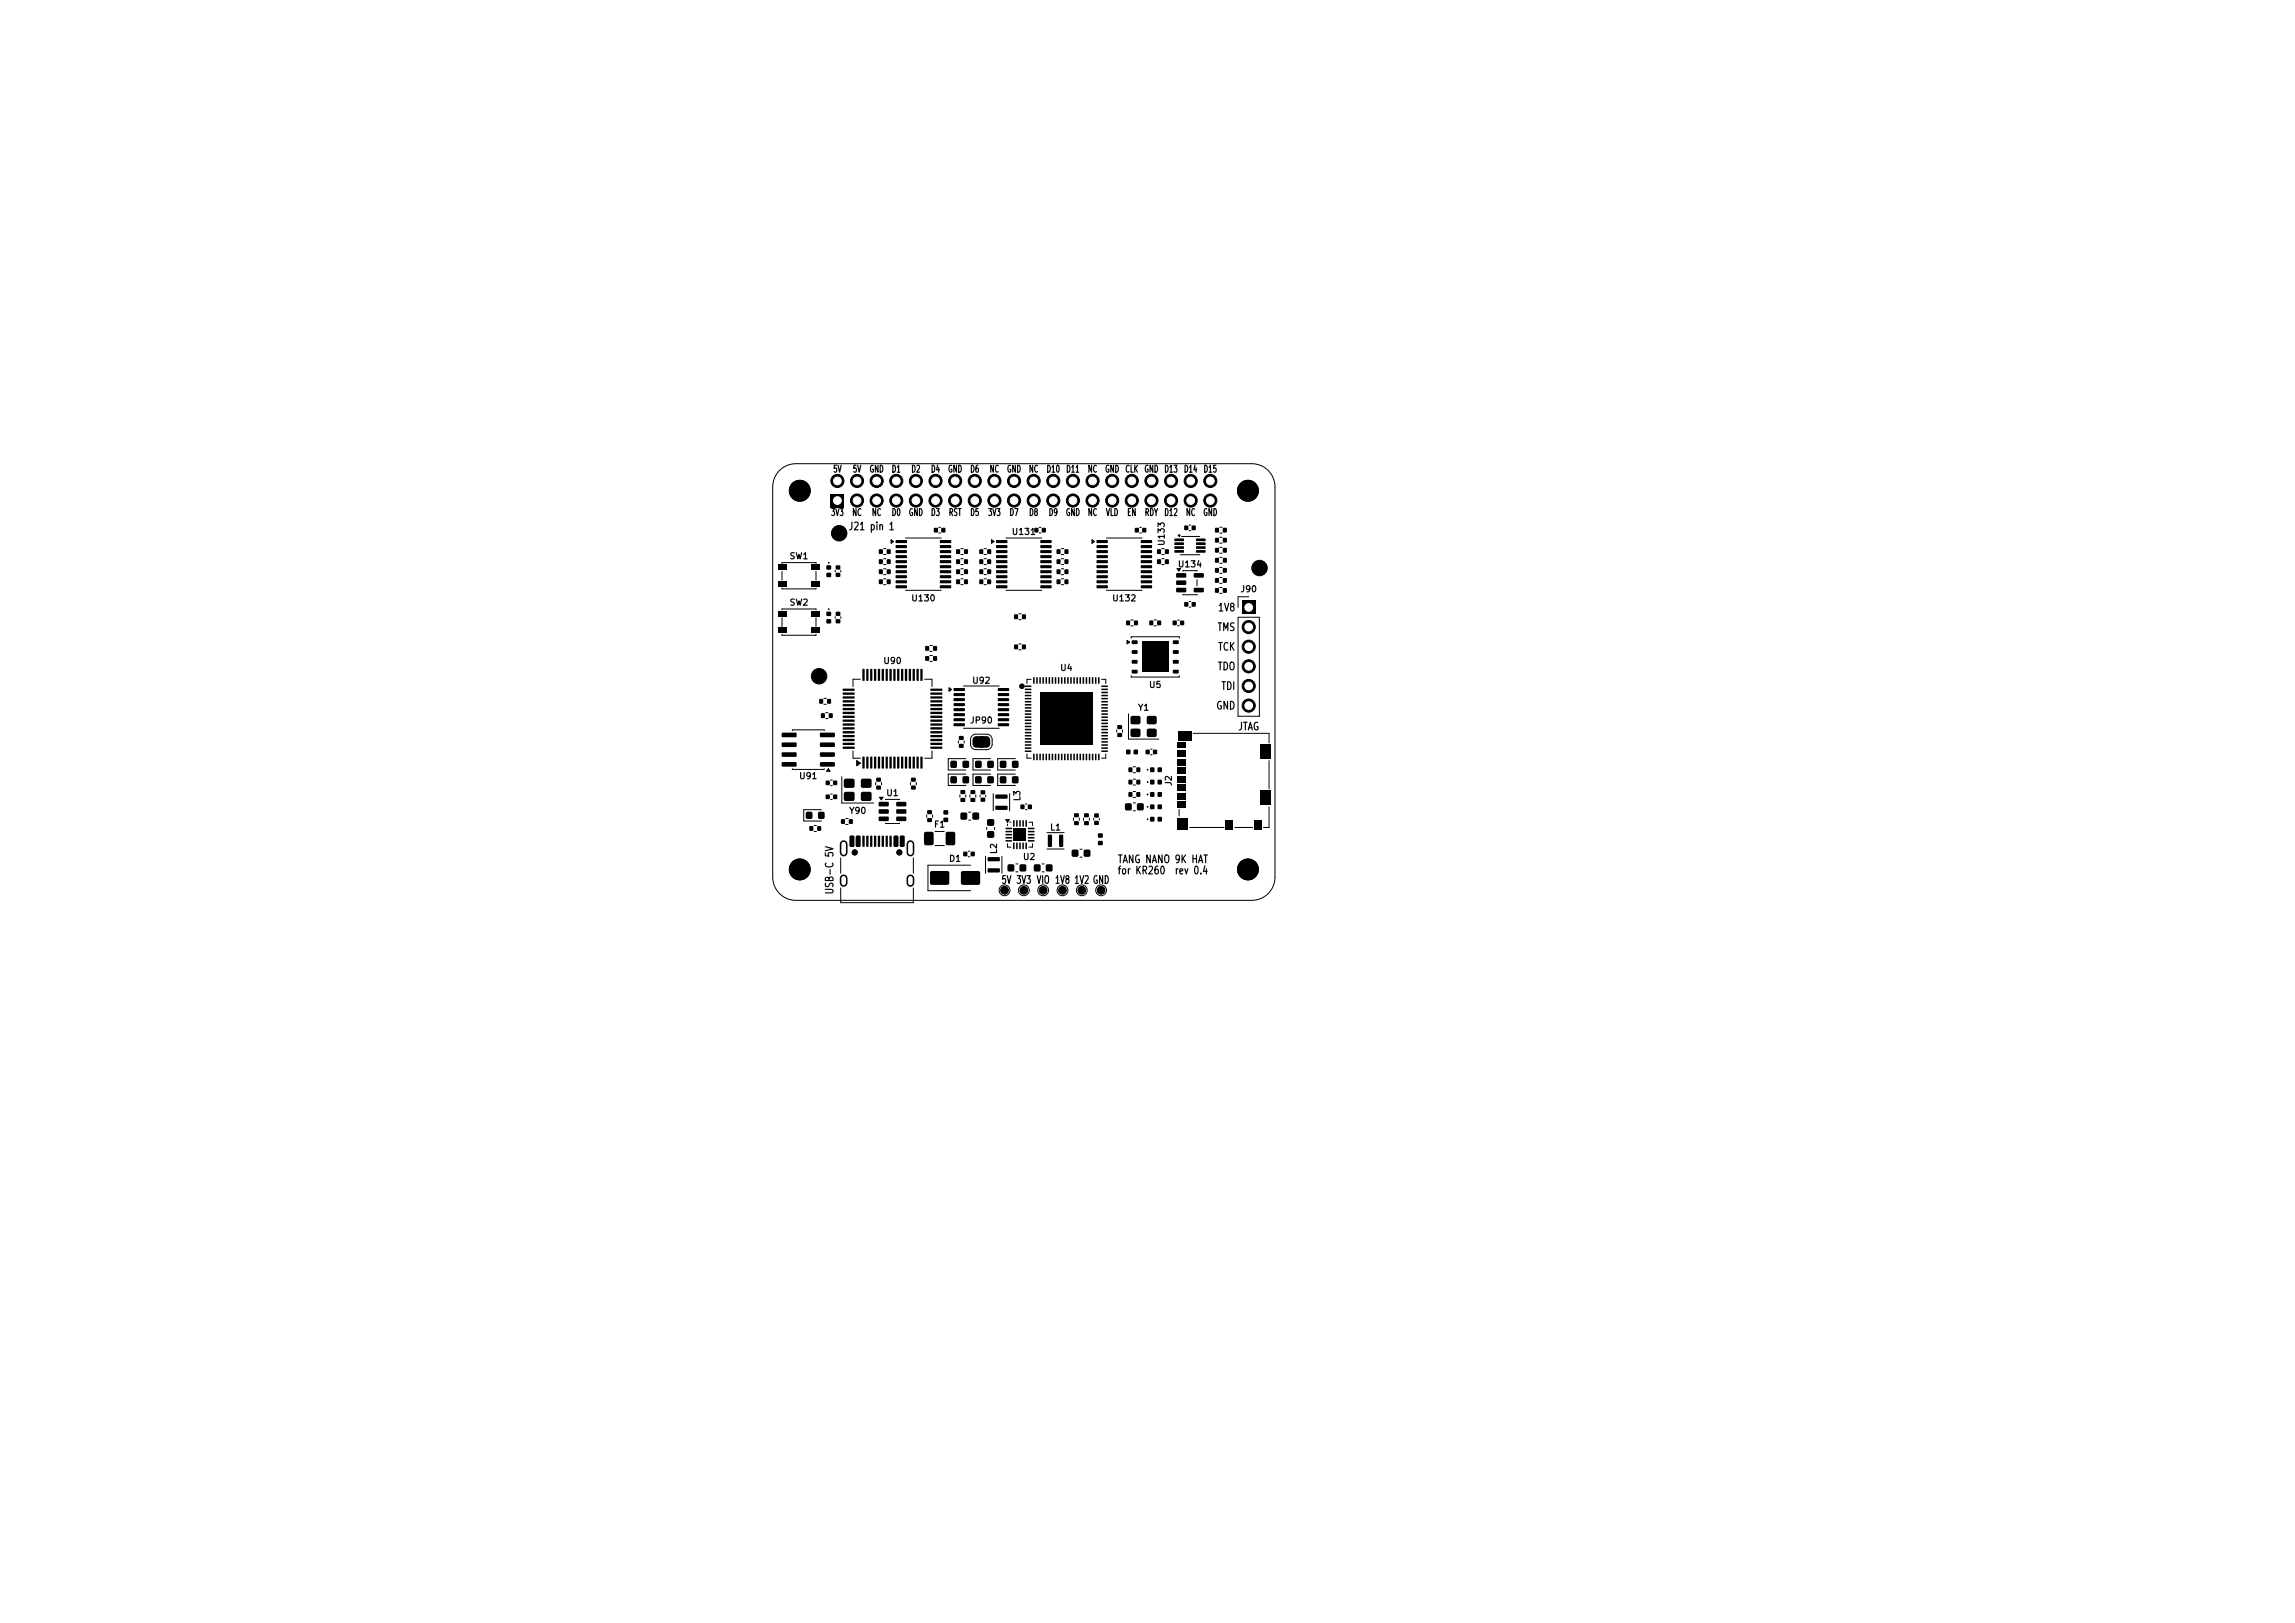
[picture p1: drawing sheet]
<svg xmlns="http://www.w3.org/2000/svg" width="297mm" height="210mm" viewBox="0 0 297 210" stroke-linecap="round" stroke-linejoin="round" font-family="sans-serif">
<defs><g id="words">
<g font-size="1">
<text x="109.7" y="68.9">J21 pin 1</text>
<text x="157.5" y="81.9">TMS</text>
<text x="157.6" y="79.4">1V8</text>
<text x="157.5" y="87">TDO</text>
<text x="157.6" y="84.4">TCK</text>
<text x="158" y="89.5">TDI</text>
<text x="157.3" y="92.1">GND</text>
<text x="160.2" y="94.8">JTAG</text>
<text x="144.6" y="113.4">for KR260</text>
<text x="144.6" y="111.9">TANG NANO 9K HAT</text>
<text x="152" y="113.4">rev 0.4</text>
<text x="108.1" y="115.8" transform="rotate(-90 108.1 115.8)">USB-C 5V</text>
<text x="129.5" y="114.6">5V 3V3 VIO 1V8</text>
<text x="139" y="114.6">1V2 GND</text>
</g>
<g font-size=".9">
<text x="107.8" y="61.4">5V</text>
<text x="110.3" y="61.4">5V</text>
<text x="112.5" y="61.4">GND</text>
<text x="115.3" y="61.4">D1</text>
<text x="117.9" y="61.4">D2</text>
<text x="120.4" y="61.4">D4</text>
<text x="122.6" y="61.4">GND</text>
<text x="125.5" y="61.4">D6</text>
<text x="128" y="61.4">NC</text>
<text x="130.3" y="61.4">GND</text>
<text x="133.1" y="61.4">NC</text>
<text x="135.4" y="61.4">D10</text>
<text x="137.9" y="61.4">D11</text>
<text x="140.7" y="61.4">NC</text>
<text x="143" y="61.4">GND</text>
<text x="145.6" y="61.4">CLK</text>
<text x="148" y="61.4">GND D13</text>
<text x="153.2" y="61.4">D14</text>
<text x="155.7" y="61.4">D15</text>
<text x="107.5" y="67">3V3</text>
<text x="110.2" y="67">NC</text>
<text x="112.8" y="67">NC</text>
<text x="115.3" y="67">D0</text>
<text x="117.6" y="67">GND</text>
<text x="120.4" y="67">D3</text>
<text x="122.7" y="67">RST</text>
<text x="125.5" y="67">D5</text>
<text x="127.8" y="67">3V3</text>
<text x="130.6" y="67">D7</text>
<text x="133.1" y="67">D8</text>
<text x="135.7" y="67">D9</text>
<text x="137.9" y="67">GND</text>
<text x="140.7" y="67">NC</text>
<text x="143.1" y="67">VLD</text>
<text x="145.8" y="67">EN</text>
<text x="148.1" y="67">RDY</text>
<text x="150.6" y="67">D12</text>
<text x="153.4" y="67">NC</text>
<text x="155.7" y="67">GND</text>
</g>
<g font-size=".8">
<text x="130.9" y="69.4">U131</text>
<text x="150.9" y="70.7" transform="rotate(-90 150.9 70.7)">U133</text>
<text x="102.1" y="72.6">SW1</text>
<text x="152.4" y="73.6">U134</text>
<text x="160.5" y="76.8">J90</text>
<text x="102.1" y="78.6">SW2</text>
<text x="117.9" y="78">U130</text>
<text x="143.9" y="78">U132</text>
<text x="114.2" y="86.1">U90</text>
<text x="125.7" y="88.7">U92</text>
<text x="137.1" y="87">U4</text>
<text x="148.6" y="89.2">U5</text>
<text x="125.5" y="93.8">JP90</text>
<text x="147.2" y="92.2">Y1</text>
<text x="103.3" y="101">U91</text>
<text x="151.8" y="101.8" transform="rotate(-90 151.8 101.8)">J2</text>
<text x="109.8" y="105.5">Y90</text>
<text x="114.6" y="103.2">U1</text>
<text x="120.8" y="107.3">F1</text>
<text x="132.2" y="103.7" transform="rotate(-90 132.2 103.7)">L3</text>
<text x="135.8" y="107.7">L1</text>
<text x="122.7" y="111.7">D1</text>
<text x="129.2" y="110.6" transform="rotate(-90 129.2 110.6)">L2</text>
<text x="132.3" y="111.5">U2</text>
</g>
</g></defs>
<g fill="none" stroke="#000" stroke-width=".13">
<path d="M100.9 60.9a3 3 0 0 1 2.1-.9h59a3 3 0 0 1 3 3v50.5a3 3 0 0 1-3 3h-59a3 3 0 0 1-3-3v-50.5a3 3 0 0 1 .9-2.1zM101.2 72.9v-.1h4.4v.1M101.2 73.9v1.2M101.2 76.1v.1h4.4v-.1M101.2 78.9v-.1h4.4v.1M101.2 79.9v1.2M105.6 73.9v1.2M105.6 79.9v1.2M108.1 73.8v.2M108.1 79.8v.2M108.8 73.8v.2M108.8 79.8v.2"/>
<path d="M114.3 73.6h.4M114.3 74.4h.4M114.3 71h.4M114.3 71.8h.4M114.3 72.3h.4M114.3 73.1h.4M114.3 74.9h.4M114.3 75.7h.4M115.3 69.8l.3 .3-.3 .2zM117.2 69.6h4.6M117.2 76.4h4.6M121.5 68.2h.2"/>
<path d="M121.5 69h.2M124.3 73.6h.4M124.3 74.4h.4M124.3 71h.4M124.3 71.8h.4M124.3 72.3h.4M124.3 73.1h.4M124.3 74.9h.4M124.3 75.7h.4M127.3 73.6h.4M127.3 74.4h.4M127.3 71h.4"/>
<path d="M127.3 71.8h.4M127.3 72.3h.4M127.3 73.1h.4M127.3 74.9h.4M127.3 75.7h.4M128.3 69.8l.3 .3-.3 .2zM130.2 69.6h4.6M130.2 76.4h4.6M131.8 79.4h.4M134.5 68.2h.2M134.5 69h.2M137.3 73.6h.4"/>
<path d="M137.3 74.4h.4M137.3 71h.4M137.3 71.8h.4M137.3 72.3h.4M137.3 73.1h.4M137.3 74.9h.4M137.3 75.7h.4M141.3 69.8l.3 .3-.3 .2zM143.2 69.6h4.6M143.2 76.4h4.6M147.5 68.2h.2M147.5 69h.2"/>
<path d="M150.3 71h.4M150.3 71.8h.4M150.3 72.3h.4M150.3 73.1h.4M152.3 73.6h.5l-.2 .3zM152.5 69.2h.2l-.1 .2zM152.7 71.8h2.6M152.9 69.4h2.4M153.1 73.9h1.8M153.1 76.9h1.8M153.9 77.8h.2M153.9 78.6h.2"/>
<path d="M153.9 67.9h.2M153.9 68.7h.2M154.9 75v.8M157.8 72.1h.4M157.8 72.9h.4M157.8 68.2h.4M157.8 70.8h.4M157.8 71.6h.4M157.8 69h.4M157.8 76h.4M157.8 76.8h.4M157.8 69.5h.4"/>
<path d="M157.8 70.3h.4M157.8 73.4h.4M157.8 74.2h.4M157.8 74.7h.4M157.8 75.5h.4M160.2 79.9h2.8v12.8h-2.8zM161.6 77.2h-1.4v1.4M101.2 82.1v.1h4.4v-.1M102.5 94.5v-.1h4.2v.1M102.5 99.5v.1h4.2v-.1M106.6 90.4h.3M106.6 91.1h.3"/>
<path d="M106.8 92.2h.4M106.8 93h.4M107.2 99.5l.2 .3h-.4zM110.4 97.2v.9h.9M110.9 98.4l.4 .4-.4 .3zM111.3 87.9h-.9v.9M119.7 87.9h.9v.9M120.3 83.5h.4M120.3 84.3h.4M120.3 84.8h.4M120.3 85.6h.4M120.6 97.2v.9h-.9"/>
<path d="M122.8 89l.3 .2-.3 .3zM124 95.8v.4M124.7 88.8h4.6M124.7 94.2h4.6M124.8 95.8v.4M125 98.2h-2.3v1.4h2.3M125.8 95.2l.4-.2h1.5a.7 .7 0 0 1 .7 .7v.6a.7 .7 0 0 1-.7 .7h-1.4a.7 .7 0 0 1-.7-.7v-.7zM128.2 98.2h-2.3v1.4h2.3M131.4 98.2h-2.3v1.4h2.3M131.8 83.3h.4M131.8 84.1h.4M131.8 80.2h.4"/>
<path d="M132.9 97.6v.5h.6M133.5 87.9h-.6v.6M142.5 87.9h.6v.6M143.1 97.6v.5h-.6M144.5 94.4v.4M145.3 94.4v.4M145.9 82.8l.3 .3-.3 .2zM146 92.4v3.2h4M146.3 80.2h.4M146.3 81h.4M146.4 82.6v-.2h6.2v.2M146.4 87.4v.2h6.2v-.2"/>
<path d="M146.6 99.2h.4M146.6 100h.4M148.9 96.9h.2M148.9 97.7h.2M149.3 80.2h.4M149.3 81h.4M152.4 80.2h.2M152.4 81h.2M154.4 94.9h9.8v1.2M164.2 98.4v3.7M105.3 106.8h.4M105.3 107.6h.4"/>
<path d="M106.3 104.8h-2.3v1.4h2.3M107.5 100.9h.2M107.5 101.7h.2M107.5 102.7h.2M107.5 103.5h.2M108.8 111v2M108.8 114.9v1.9h9.4v-1.9M108.9 100.5v3.4h4.2M109.4 105.9h.4M109.4 106.7h.4M113.3 101.2v.4M113.8 103.2h.5l-.2 .3z"/>
<path d="M114.1 101.2v.4M114.6 103.5h1.8M114.6 106.5h1.8M117.8 101.2v.4M118.2 111v2M118.6 101.2v.4M119.9 105.4v.4M120.7 105.4v.4M121 107.6h1.2M121 109.4h1.2M124.2 102.8v.4M125 102.8v.4"/>
<path d="M125 100.2h-2.3v1.4h2.3M125.3 110.1h.2M125.3 110.9h.2M125.4 105.1h.2M125.4 106.1h.2M125.5 102.8v.4M125.6 112h-5.5v3.3h5.5M126.3 102.8v.4M126.8 102.9v.2M127.5 110.8v2.2M127.6 102.9v.2M127.7 107.1v.2"/>
<path d="M128.2 100.2h-2.3v1.4h2.3M128.5 102.7v2.2M128.7 107.1v.2M129.7 110.8v2.2M130.2 106.1h.4l-.2 .3zM130.4 106.6v.2M130.4 109.2v.4h.4M130.7 102.7v2.2M130.7 106.4h.1M131.4 100.2h-2.3v1.4h2.3M131.5 111.8h.2M131.5 112.8h.2"/>
<path d="M132.7 104h.2M132.7 104.8h.2M133.2 106.4h.4v.4M133.6 109.2v.4h-.4M134.9 111.8h.2M134.9 112.8h.2M135.5 107.7h2.2M135.5 109.9h2.2M138.9 105.8v.4M139.7 105.8v.4M139.8 109.9h.2M139.8 110.9h.2"/>
<path d="M140.2 105.8v.4M141 105.8v.4M141.5 105.9v.2M142.3 105.9v.2M146.6 100.8h.4M146.6 101.6h.4M146.6 102.4h.4M146.6 103.2h.4M146.7 103.9h.2M146.7 104.9h.2M152.6 104.7v.9M154 107.1h4.4"/>
<path d="M159.8 107.1h2.3M164.2 104.4v2.7h-.7"/>
<circle cx="107.2" cy="78.8" r=".05"/>
<circle cx="107.2" cy="72.8" r=".05"/>
<circle cx="148.5" cy="99.6" r=".05"/>
<circle cx="130" cy="115.2" r=".7"/>
<circle cx="132.5" cy="115.2" r=".7"/>
<circle cx="135" cy="115.2" r=".7"/>
<circle cx="137.5" cy="115.2" r=".7"/>
<circle cx="140" cy="115.2" r=".7"/>
<circle cx="142.5" cy="115.2" r=".7"/>
<circle cx="148.5" cy="102.8" r=".05"/>
<circle cx="148.5" cy="104.4" r=".05"/>
<circle cx="148.5" cy="106" r=".05"/>
<circle cx="148.5" cy="101.2" r=".05"/>
</g>
<g fill="#000">
<path d="M100.8 73.1h1v.7h-1zM100.8 75.3h1v.6h-1zM100.8 79.1h1v.7h-1zM105 73.1h1v.7h-1zM105 75.3h1v.6h-1zM105 79.1h1v.7h-1zM107 73.2h.5v.5h-.5zM107 74.1h.5v.5h-.5zM107 79.2h.5v.5h-.5zM107.5 63.9h1.7v1.7h-1.7zM108.2 73.2h.5v.5h-.5zM108.2 74.1h.5v.5h-.5z"/>
<path d="M108.2 79.2h.5v.5h-.5zM113.8 75h.4v.6h-.4zM113.8 71.1h.4v.6h-.4zM113.8 72.4h.4v.6h-.4zM113.8 73.7h.4v.6h-.4zM114.8 75h.4v.6h-.4zM114.8 71.1h.4v.6h-.4zM114.8 72.4h.4v.6h-.4zM114.8 73.7h.4v.6h-.4zM115.3 69.8l.3 .3-.3 .2zM115.9 69.9h1.4l.1 .3-1.4 .1zM115.9 70.6l1.4-.1 .1 .4h-1.4z"/>
<path d="M115.9 71.2h1.4l.1 .3-1.4 .1zM115.9 71.9l1.4-.1 .1 .4h-1.4zM115.9 72.5h1.4l.1 .3-1.4 .1zM115.9 73.2l1.4-.1 .1 .4h-1.4zM115.9 73.8h1.4l.1 .3-1.4 .1zM115.9 74.5l1.4-.1 .1 .4h-1.4zM115.9 75.1h1.4l.1 .3-1.4 .1zM115.9 75.8l1.4-.1 .1 .4h-1.4zM120.9 68.3h.5v.6h-.5zM121.7 75.8l1.3-.1 .1 .4h-1.4zM121.7 75.1h1.3l.1 .3-1.4 .1zM121.7 74.5l1.3-.1 .1 .4h-1.4z"/>
<path d="M121.7 73.8h1.3l.1 .3-1.4 .1zM121.7 73.2l1.3-.1 .1 .4h-1.4zM121.7 72.5h1.3l.1 .3-1.4 .1zM121.7 71.9l1.3-.1 .1 .4h-1.4zM121.7 71.2h1.3l.1 .3-1.4 .1zM121.7 70.6l1.3-.1 .1 .4h-1.4zM121.7 69.9h1.3l.1 .3-1.4 .1zM121.8 68.3h.5v.6h-.5zM123.8 72.4h.4v.6h-.4zM123.8 71.1h.4v.6h-.4zM123.8 75h.4v.6h-.4zM123.8 73.7h.4v.6h-.4z"/>
<path d="M124.8 72.4h.4v.6h-.4zM124.8 71.1h.4v.6h-.4zM124.8 75h.4v.6h-.4zM124.8 73.7h.4v.6h-.4zM126.8 73.7h.4v.6h-.4zM126.8 72.4h.4v.6h-.4zM126.8 71.1h.4v.6h-.4zM126.8 75h.4v.6h-.4zM127.8 73.7h.4v.6h-.4zM127.8 72.4h.4v.6h-.4zM127.8 71.1h.4v.6h-.4zM127.8 75h.4v.6h-.4z"/>
<path d="M128.3 69.8l.3 .3-.3 .2zM128.9 69.9h1.4l.1 .3-1.4 .1zM128.9 70.6l1.4-.1 .1 .4h-1.4zM128.9 71.2h1.4l.1 .3-1.4 .1zM128.9 71.9l1.4-.1 .1 .4h-1.4zM128.9 72.5h1.4l.1 .3-1.4 .1zM128.9 73.2l1.4-.1 .1 .4h-1.4zM128.9 73.8h1.4l.1 .3-1.4 .1zM128.9 74.5l1.4-.1 .1 .4h-1.4zM128.9 75.1h1.4l.1 .3-1.4 .1zM128.9 75.8l1.4-.1 .1 .4h-1.4zM131.3 79.5h.4v.6h-.4z"/>
<path d="M132.3 79.5h.4v.6h-.4zM133.9 68.3h.5v.6h-.5zM134.7 75.8l1.3-.1 .1 .4h-1.4zM134.7 75.1h1.3l.1 .3-1.4 .1zM134.7 74.5l1.3-.1 .1 .4h-1.4zM134.7 73.8h1.3l.1 .3-1.4 .1zM134.7 73.2l1.3-.1 .1 .4h-1.4zM134.7 72.5h1.3l.1 .3-1.4 .1zM134.7 71.9l1.3-.1 .1 .4h-1.4zM134.7 71.2h1.3l.1 .3-1.4 .1zM134.7 70.6l1.3-.1 .1 .4h-1.4zM134.7 69.9h1.3l.1 .3-1.4 .1z"/>
<path d="M134.8 68.3h.5v.6h-.5zM136.8 73.7h.4v.6h-.4zM136.8 75h.4v.6h-.4zM136.8 71.1h.4v.6h-.4zM136.8 72.4h.4v.6h-.4zM137.8 73.7h.4v.6h-.4zM137.8 75h.4v.6h-.4zM137.8 71.1h.4v.6h-.4zM137.8 72.4h.4v.6h-.4zM141.3 69.8l.3 .3-.3 .2zM141.9 69.9h1.4l.1 .3-1.4 .1zM141.9 70.6l1.4-.1 .1 .4h-1.4z"/>
<path d="M141.9 71.2h1.4l.1 .3-1.4 .1zM141.9 71.9l1.4-.1 .1 .4h-1.4zM141.9 72.5h1.4l.1 .3-1.4 .1zM141.9 73.2l1.4-.1 .1 .4h-1.4zM141.9 73.8h1.4l.1 .3-1.4 .1zM141.9 74.5l1.4-.1 .1 .4h-1.4zM141.9 75.1h1.4l.1 .3-1.4 .1zM141.9 75.8l1.4-.1 .1 .4h-1.4zM146.9 68.3h.5v.6h-.5zM147.7 75.8l1.3-.1 .1 .4h-1.4zM147.7 75.1h1.3l.1 .3-1.4 .1zM147.7 74.5l1.3-.1 .1 .4h-1.4z"/>
<path d="M147.7 73.8h1.3l.1 .3-1.4 .1zM147.7 73.2l1.3-.1 .1 .4h-1.4zM147.7 72.5h1.3l.1 .3-1.4 .1zM147.7 71.9l1.3-.1 .1 .4h-1.4zM147.7 71.2h1.3l.1 .3-1.4 .1zM147.7 70.6l1.3-.1 .1 .4h-1.4zM147.7 69.9h1.3l.1 .3-1.4 .1zM147.8 68.3h.5v.6h-.5zM149.8 71.1h.4v.6h-.4zM149.8 72.4h.4v.6h-.4zM150.8 71.1h.4v.6h-.4zM150.8 72.4h.4v.6h-.4z"/>
<path d="M152 69.7h1.2v.3h-1.2zM152 70.2h1.2v.3h-1.2zM152 70.7h1.2v.3h-1.2zM152 71.2h1.2v.3h-1.2zM152.2 74.2h1.2l.1 .1v.4l-.1 .1-1.1-.1-.1-.1zM152.2 75.1h1.2l.1 .2v.3l-.1 .1h-1.1l-.1-.1zM152.2 76.1h1.2l.1 .1v.4l-.1 .1-1.1-.1-.1-.1zM152.3 73.6h.5l-.2 .3zM152.5 69.2h.2l-.1 .2zM153.3 77.9h.5v.6h-.5zM153.3 68h.5v.6h-.5zM154.2 77.9h.5v.6h-.5z"/>
<path d="M154.2 68h.5v.6h-.5zM154.5 76.1h1.2l.1 .1v.4l-.2 .1-1-.1-.1-.1zM154.5 74.2h1.2l.1 .1v.4l-.2 .1-1-.1-.1-.1zM154.8 71.2h1.2v.3h-1.2zM154.8 70.7h1.2v.3h-1.2zM154.8 70.2h1.2v.3h-1.2zM154.8 69.7h1.2v.3h-1.2zM157.3 72.2h.4v.6h-.4zM157.3 70.9h.4v.6h-.4zM157.3 68.3h.4v.6h-.4zM157.3 76.1h.4v.6h-.4zM157.3 69.6h.4v.6h-.4z"/>
<path d="M157.3 73.5h.4v.6h-.4zM157.3 74.8h.4v.6h-.4zM158.3 72.2h.4v.6h-.4zM158.3 70.9h.4v.6h-.4zM158.3 68.3h.4v.6h-.4zM158.3 76.1h.4v.6h-.4zM158.3 69.6h.4v.6h-.4zM158.3 73.5h.4v.6h-.4zM158.3 74.8h.4v.6h-.4zM160.7 77.8h1.7v1.7h-1.7zM100.8 81.3h1v.6h-1zM101.2 94.8h1.8l.1 .1v.4l-.2 .1h-1.7v-.2z"/>
<path d="M101.2 96.1h1.8l.1 .1v.4l-.2 .1h-1.7v-.2zM101.2 97.4l1.8-.1 .1 .2v.3l-.2 .1h-1.7v-.1zM101.2 98.6h1.8l.1 .2v.3l-.2 .1h-1.7v-.1zM105 81.3h1v.6h-1zM106 90.5h.5v.5h-.5zM106.3 92.3h.4v.6h-.4zM107.1 90.5h.4v.5h-.4zM107 80.1h.5v.5h-.5zM107.2 99.5l.2 .3h-.4zM107.3 92.3h.4v.6h-.4zM106.1 98.6h1.9l.1 .2-.1 .3-.1 .1h-1.7l-.1-.1zM106.1 97.4l1.9-.1 .1 .2-.1 .3-.1 .1h-1.7l-.1-.1z"/>
<path d="M106.1 96.1h1.9l.1 .1-.1 .4-.1 .1h-1.7l-.1-.2zM106.1 94.8h1.9l.1 .1-.1 .4-.1 .1h-1.7l-.1-.2zM108.2 80.1h.5v.5h-.5zM109.1 89.1h1.4l.1 .2-.1 .1h-1.4zM109.1 89.6h1.4l.1 .2-.1 .1h-1.4zM109.1 90.1h1.4l.1 .2-.1 .1h-1.4zM109.1 90.6h1.4l.1 .2-.1 .1h-1.4zM109.1 91.1h1.4l.1 .2-.1 .1h-1.4zM109.1 91.6h1.4l.1 .2-.1 .1h-1.4zM109.1 92.1h1.4l.1 .2-.1 .1h-1.4zM109.1 92.6h1.4l.1 .2-.1 .1h-1.4zM109.1 93.1h1.4l.1 .2-.1 .1h-1.4z"/>
<path d="M109.1 93.6h1.4l.1 .2-.1 .1h-1.4zM109.1 94.1h1.4l.1 .2-.1 .1h-1.4zM109.1 94.6h1.4l.1 .2-.1 .1h-1.4zM109.1 95.1h1.4l.1 .2-.1 .1h-1.4zM109.1 95.6h1.4l.1 .2-.1 .1h-1.4zM109.1 96.1h1.4l.1 .2-.1 .1h-1.4zM109.1 96.6h1.4l.1 .2-.1 .1h-1.4zM110.9 98.4l.4 .4-.4 .3zM111.6 97.9l.3 .1v1.4l-.1 .1-.2-.1zM111.6 86.6h.3v1.4l-.1 .1-.2-.1zM112.1 97.9l.3 .1v1.4l-.1 .1-.2-.1zM112.1 86.6h.3v1.4l-.1 .1-.2-.1z"/>
<path d="M112.6 97.9l.3 .1v1.4l-.1 .1-.2-.1zM112.6 86.6h.3v1.4l-.1 .1-.2-.1zM113.1 97.9l.3 .1v1.4l-.1 .1-.2-.1zM113.1 86.6h.3v1.4l-.1 .1-.2-.1zM113.6 97.9l.3 .1v1.4l-.1 .1-.2-.1zM113.6 86.6h.3v1.4l-.1 .1-.2-.1zM114.1 97.9l.3 .1v1.4l-.1 .1-.2-.1zM114.1 86.6h.3v1.4l-.1 .1-.2-.1zM114.6 97.9l.3 .1v1.4l-.1 .1-.2-.1zM114.6 86.6h.3v1.4l-.1 .1-.2-.1zM115.1 97.9l.3 .1v1.4l-.1 .1-.2-.1zM115.1 86.6h.3v1.4l-.1 .1-.2-.1z"/>
<path d="M115.6 97.9l.3 .1v1.4l-.1 .1-.2-.1zM115.6 86.6h.3v1.4l-.1 .1-.2-.1zM116.1 97.9l.3 .1v1.4l-.1 .1-.2-.1zM116.1 86.6h.3v1.4l-.1 .1-.2-.1zM116.6 97.9l.3 .1v1.4l-.1 .1-.2-.1zM116.6 86.6h.3v1.4l-.1 .1-.2-.1zM117.1 97.9l.3 .1v1.4l-.1 .1-.2-.1zM117.1 86.6h.3v1.4l-.1 .1-.2-.1zM117.6 97.9l.3 .1v1.4l-.1 .1-.2-.1zM117.6 86.6h.3v1.4l-.1 .1-.2-.1zM118.1 97.9l.3 .1v1.4l-.1 .1-.2-.1zM118.1 86.6h.3v1.4l-.1 .1-.2-.1z"/>
<path d="M118.6 97.9l.3 .1v1.4l-.1 .1-.2-.1zM118.6 86.6h.3v1.4l-.1 .1-.2-.1zM119.1 97.9l.3 .1v1.4l-.1 .1-.2-.1zM119.1 86.6h.3v1.4l-.1 .1-.2-.1zM119.8 83.6h.4v.6h-.4zM119.8 84.9h.4v.6h-.4zM120.4 96.6h1.5l.1 .2-.1 .1h-1.4zM120.4 96.1h1.5l.1 .2-.1 .1h-1.4zM120.4 95.6h1.5l.1 .2-.1 .1h-1.4zM120.4 95.1h1.5l.1 .2-.1 .1h-1.4zM120.4 94.6h1.5l.1 .2-.1 .1h-1.4zM120.4 94.1h1.5l.1 .2-.1 .1h-1.4z"/>
<path d="M120.4 93.6h1.5l.1 .2-.1 .1h-1.4zM120.4 93.1h1.5l.1 .2-.1 .1h-1.4zM120.4 92.6h1.5l.1 .2-.1 .1h-1.4zM120.4 92.1h1.5l.1 .2-.1 .1h-1.4zM120.4 91.6h1.5l.1 .2-.1 .1h-1.4zM120.4 91.1h1.5l.1 .2-.1 .1h-1.4zM120.4 90.6h1.5l.1 .2-.1 .1h-1.4zM120.4 90.1h1.5l.1 .2-.1 .1h-1.4zM120.4 89.6h1.5l.1 .2-.1 .1h-1.4zM120.4 89.1h1.5l.1 .2-.1 .1h-1.4zM120.8 83.6h.4v.6h-.4zM120.8 84.9h.4v.6h-.4z"/>
<path d="M123 98.5h.8v.8h-.8zM122.8 89l.3 .2-.3 .3zM123.4 89.1l1.4-.1 .1 .4h-1.4zM123.4 89.7h1.4l.1 .3-1.4 .1zM123.4 90.4l1.4-.1 .1 .4h-1.4zM123.4 91h1.4l.1 .3-1.4 .1zM123.4 91.7l1.4-.1 .1 .4h-1.4zM123.4 92.3h1.4l.1 .3-1.4 .1zM123.4 93l1.4-.1 .1 .4h-1.4zM123.4 93.6h1.4l.1 .3-1.4 .1zM124.1 96.3h.6v.4h-.6zM124.1 95.3h.6v.4h-.6z"/>
<path d="M124.6 98.5h.8v.8h-.8zM126.2 98.5h.8v.8h-.8zM126.8 95.3h.4v1.5h-.4zM126 95.4l.3-.1h.5v1.5l-.5-.1-.3-.1-.2-.3 .1-.6zM127.1 95.3h.7l.3 .3v.7l-.1 .3-.2 .1-.7 .1zM127.8 98.5h.8v.8h-.8zM129.2 93.6h1.3l.1 .3-1.4 .1zM129.2 93l1.3-.1 .1 .4h-1.4zM129.2 92.3h1.3l.1 .3-1.4 .1zM129.2 91.7l1.3-.1 .1 .4h-1.4zM129.2 91h1.3l.1 .3-1.4 .1zM129.2 90.4l1.3-.1 .1 .4h-1.4z"/>
<path d="M129.2 89.7h1.3l.1 .3-1.4 .1zM129.2 89.1l1.3-.1 .1 .4h-1.4zM129.4 98.5h.8v.8h-.8zM131 98.5h.8v.8h-.8zM131.3 83.4h.4v.6h-.4zM132.3 83.4h.4v.6h-.4zM132.6 88.7h.8l.1 .2h-.8zM132.6 89.1h.8l.1 .2h-.8zM132.6 89.5h.8l.1 .2h-.8zM132.6 89.9h.8l.1 .2h-.8zM132.6 90.3h.8l.1 .2h-.8zM132.6 90.7h.8l.1 .2h-.8z"/>
<path d="M132.6 91.1h.8l.1 .2h-.8zM132.6 91.5h.8l.1 .2h-.8zM132.6 91.9h.8l.1 .2h-.8zM132.6 92.3h.8l.1 .2h-.8zM132.6 92.7h.8l.1 .2h-.8zM132.6 93.1h.8l.1 .2h-.8zM132.6 93.5h.8l.1 .2h-.8zM132.6 93.9h.8l.1 .2h-.8zM132.6 94.3h.8l.1 .2h-.8zM132.6 94.7h.8l.1 .2h-.8zM132.6 95.1h.8l.1 .2h-.8zM132.6 95.5h.8l.1 .2h-.8z"/>
<path d="M132.6 95.9h.8l.1 .2h-.8zM132.6 96.3h.8l.1 .2h-.8zM132.6 96.7h.8l.1 .2h-.8zM132.6 97.1h.8l.1 .2h-.8zM133.7 97.5l.2 .1v.8l-.2-.1zM133.7 87.6l.2 .1v.8l-.2-.1zM134.1 97.5l.2 .1v.8l-.2-.1zM134.1 87.6l.2 .1v.8l-.2-.1zM134.5 97.5l.2 .1v.8l-.2-.1zM134.5 87.6l.2 .1v.8l-.2-.1zM134.6 89.6h6.8v6.8h-6.8zM134.9 97.5l.2 .1v.8l-.2-.1z"/>
<path d="M134.9 87.6l.2 .1v.8l-.2-.1zM135.3 97.5l.2 .1v.8l-.2-.1zM135.3 87.6l.2 .1v.8l-.2-.1zM135.7 97.5l.2 .1v.8l-.2-.1zM135.7 87.6l.2 .1v.8l-.2-.1zM136.1 97.5l.2 .1-.1 .8-.1-.1zM136.1 87.6l.2 .1-.1 .8-.1-.1zM136.5 97.5l.2 .1-.1 .8-.1-.1zM136.5 87.6l.2 .1-.1 .8-.1-.1zM136.9 97.5l.2 .1-.1 .8-.1-.1zM136.9 87.6l.2 .1-.1 .8-.1-.1zM137.3 97.5l.2 .1-.1 .8-.1-.1z"/>
<path d="M137.3 87.6l.2 .1-.1 .8-.1-.1zM137.7 97.5l.2 .1-.1 .8-.1-.1zM137.7 87.6l.2 .1-.1 .8-.1-.1zM138.1 97.5l.2 .1-.1 .8-.1-.1zM138.1 87.6l.2 .1-.1 .8-.1-.1zM138.5 97.5l.2 .1-.1 .8-.1-.1zM138.5 87.6l.2 .1-.1 .8-.1-.1zM138.9 97.5l.2 .1-.1 .8-.1-.1zM138.9 87.6l.2 .1-.1 .8-.1-.1zM139.3 97.5l.2 .1-.1 .8-.1-.1zM139.3 87.6l.2 .1-.1 .8-.1-.1zM139.7 97.5l.2 .1-.1 .8-.1-.1z"/>
<path d="M139.7 87.6l.2 .1-.1 .8-.1-.1zM140.1 97.5l.2 .1-.1 .8-.1-.1zM140.1 87.6l.2 .1-.1 .8-.1-.1zM140.5 97.5l.2 .1-.1 .8-.1-.1zM140.5 87.6l.2 .1-.1 .8-.1-.1zM140.9 97.5l.2 .1-.1 .8-.1-.1zM140.9 87.6l.2 .1-.1 .8-.1-.1zM141.3 97.5l.2 .1-.1 .8-.1-.1zM141.3 87.6l.2 .1-.1 .8-.1-.1zM141.7 97.5l.2 .1-.1 .8-.1-.1zM141.7 87.6l.2 .1-.1 .8-.1-.1zM142.1 97.5l.2 .1-.1 .8-.1-.1z"/>
<path d="M142.1 87.6l.2 .1-.1 .8-.1-.1zM142.5 97.1h.8l.1 .2h-.8zM142.5 96.7h.8l.1 .2h-.8zM142.5 96.3h.8l.1 .2h-.8zM142.5 95.9h.8l.1 .2h-.8zM142.5 95.5h.8l.1 .2h-.8zM142.5 95.1h.8l.1 .2h-.8zM142.5 94.7h.8l.1 .2h-.8zM142.5 94.3h.8l.1 .2h-.8zM142.5 93.9h.8l.1 .2h-.8zM142.5 93.5h.8l.1 .2h-.8zM142.5 93.1h.8l.1 .2h-.8z"/>
<path d="M142.5 92.7h.8l.1 .2h-.8zM142.5 92.3h.8l.1 .2h-.8zM142.5 91.9h.8l.1 .2h-.8zM142.5 91.5h.8l.1 .2h-.8zM142.5 91.1h.8l.1 .2h-.8zM142.5 90.7h.8l.1 .2h-.8zM142.5 90.3h.8l.1 .2h-.8zM142.5 89.9h.8l.1 .2h-.8zM142.5 89.5h.8l.1 .2h-.8zM142.5 89.1h.8l.1 .2h-.8zM142.5 88.7h.8l.1 .2h-.8zM144.6 94.9h.6v.4h-.6z"/>
<path d="M144.6 93.9h.6v.4h-.6zM145.8 97h.5v.6h-.5zM145.8 80.3h.4v.6h-.4zM146.1 99.3h.4v.6h-.4zM145.9 82.8l.3 .3-.3 .2zM146.4 94.3h.2h.9l.1 .2-.1 .8-.1 .1-1-.1-.1-.2zM146.4 92.7l.2-.1 .9 .1 .1 .2-.1 .8h-.1h-1l-.1-.2zM146.5 82.9h.6l.1 .4h-.1h-.6l-.1-.1zM146.5 84.2l.6-.1 .1 .4-.1 .1h-.6l-.1-.1zM146.5 85.4h.6l.1 .4-.1 .1h-.6l-.1-.1zM146.5 86.7h.6l.1 .4-.1 .1-.6-.1-.1-.1zM146.7 97h.5v.6h-.5z"/>
<path d="M146.8 80.3h.4v.6h-.4zM147.1 99.3h.4v.6h-.4zM147.8 83h3.4v4h-3.4zM148.3 97h.5v.6h-.5zM148.5 94.3h.1h1l.1 .2-.1 .8-.2 .1-.9-.1-.1-.2zM148.5 92.7l.1-.1 1 .1 .1 .2-.1 .8h-.2h-.9l-.1-.2zM148.8 80.3h.4v.6h-.4zM148.9 99.3h.5v.6h-.5zM149.2 97h.5v.6h-.5zM149.8 80.3h.4v.6h-.4zM149.8 99.3h.5v.6h-.5zM151.8 80.3h.5v.6h-.5z"/>
<path d="M151.8 86.7h.7v.4l-.1 .1-.5-.1-.1-.1zM151.8 85.4h.7v.4l-.1 .1h-.5l-.1-.1zM151.8 84.2l.7-.1v.4l-.1 .1h-.5l-.1-.1zM151.8 82.9h.7v.4h-.1h-.5l-.1-.1zM152.7 80.3h.5v.6h-.5zM152.4 98.2h1.1v.8h-1.1zM152.4 97.1h1.1v.8h-1.1zM152.4 96.1h1.1v.7h-1.1zM152.4 94.7h1.8v1.1h-1.8zM163.1 96.3h1.4v1.9h-1.4zM104.3 105.1h.8v.8h-.8zM104.8 106.9h.4v.6h-.4z"/>
<path d="M105.8 106.9h.4v.6h-.4zM105.9 105.1h.8v.8h-.8zM106.9 101h.5v.6h-.5zM106.9 102.8h.5v.6h-.5zM107.8 101h.5v.6h-.5zM107.8 102.8h.5v.6h-.5zM108.9 106h.4v.6h-.4zM109.3 102.5h.1h1.1l.1 .2-.1 .9-.1 .1-1.1-.1-.1-.2zM109.3 100.8h.1h1.1l.1 .2-.1 .9-.1 .1-1.1-.1-.1-.2zM109.9 106h.4v.6h-.4zM110 108.2l.4-.1 .1 .1v1.2v.2h-.4l-.1-.1zM110.8 108.2l.4-.1 .1 .1v1.2v.2h-.4l-.1-.1z"/>
<path d="M111.5 102.5h.1h1.1l.1 .2-.1 .9-.2 .1-1-.1-.1-.2zM111.5 100.8h.1h1.1l.1 .2-.1 .9-.2 .1-1-.1-.1-.2zM111.6 108.2h.3v1.3l-.1 .1-.2-.1zM112.1 108.2h.3v1.3l-.1 .1-.2-.1zM112.6 108.2h.3v1.3l-.1 .1-.2-.1zM113.1 108.2h.3v1.3l-.1 .1-.2-.1zM113.4 101.7h.6v.4h-.6zM113.4 100.7h.6v.4h-.6zM113.6 108.2h.3v1.3l-.1 .1-.2-.1zM113.7 103.8h1.2l.1 .1v.4l-.1 .1-1.1-.1-.1-.1zM113.7 104.7h1.2l.1 .2v.3l-.1 .1h-1.1l-.1-.1zM113.7 105.7h1.2l.1 .1v.4l-.1 .1-1.1-.1-.1-.1z"/>
<path d="M113.8 103.2h.5l-.2 .3zM114.1 108.2h.3v1.3l-.1 .1-.2-.1zM114.6 108.2h.3v1.3l-.1 .1-.2-.1zM115.1 108.2h.3v1.3l-.1 .1-.2-.1zM115.7 108.2l.4-.1 .1 .1v1.2v.2h-.4l-.1-.1zM116 105.7h1.2l.1 .1v.4l-.2 .1-1-.1-.1-.1zM116 104.7h1.2l.1 .2v.3l-.2 .1h-1l-.1-.1zM116 103.8h1.2l.1 .1v.4l-.2 .1-1-.1-.1-.1zM116.5 108.2l.4-.1 .1 .1v1.2v.2h-.4l-.1-.1zM117.9 101.7h.6v.4h-.6zM117.9 100.7h.6v.4h-.6zM119.6 107.7l1-.1 .2 .2v1.3l-.1 .3h-.9l-.2-.2v-1.3z"/>
<path d="M120 105.9h.6v.4h-.6zM120 104.9h.6v.4h-.6zM120.4 112.8l.2-.1h2l.2 .1v.2v1.4l-.2 .1h-2l-.2-.1v-.1zM122.1 105.8h.6v.5h-.6zM122.1 104.9h.6v.5h-.6zM122.4 107.7l1-.1 .2 .2v1.3l-.1 .3h-.9l-.2-.2v-1.3zM123 100.5h.8v.8h-.8zM124.3 105.2l.2-.1 .6 .1 .1 .2-.1 .6-.2 .1-.6-.1v-.1zM124.4 112.8l.2-.1h2l.2 .1v.2v1.4l-.2 .1h-2l-.2-.1-.1-.1zM124.3 103.3h.6v.4h-.6zM124.3 102.3h.6v.4h-.6zM124.6 100.5h.8v.8h-.8z"/>
<path d="M124.7 110.2h.5v.6h-.5zM125.6 110.2h.5v.6h-.5zM125.6 103.3h.6v.4h-.6zM125.6 102.3h.6v.4h-.6zM125.9 105.2l.1-.1 .7 .1v.2v.6l-.2 .1-.6-.1-.1-.1zM126.2 100.5h.8v.8h-.8zM126.9 103.2h.6v.5h-.6zM126.9 102.3h.6v.5h-.6zM127.8 100.5h.8v.8h-.8zM127.8 107.6l.1-.1 .7 .1 .1 .2-.1 .6h-.1h-.7l-.1-.2zM127.8 106h.1h.7l.1 .2-.1 .6-.1 .1-.7-.1-.1-.1zM128.8 104.3h1.5l.1 .4-.1 .1h-1.4l-.1-.1z"/>
<path d="M128.8 102.8h1.5l.1 .5-.1 .1-1.4-.1-.1-.1zM127.8 110.9h1.5l.1 .5-.1 .1-1.4-.1-.1-.1zM127.8 112.4h1.5l.1 .4-.1 .1h-1.4l-.1-.1zM129.4 100.5h.8v.8h-.8zM130.1 107.1h.8l.1 .2h-.8zM130.1 107.5h.8l.1 .2h-.8zM130.1 107.9h.8l.1 .2h-.8zM130.1 108.3h.8l.1 .2h-.8zM130.1 108.7h.8l.1 .2h-.8zM130.4 111.9l.2-.1 .6 .1 .1 .2-.1 .6-.2 .1-.6-.1v-.1zM130.2 106.1h.4l-.2 .3zM131 100.5h.8v.8h-.8z"/>
<path d="M131.1 109l.2 .1-.1 .8-.1-.1zM131.1 106.1l.2 .1-.1 .8-.1-.1zM131.2 107.2h1.6v1.6h-1.6zM131.5 109l.2 .1-.1 .8-.1-.1zM131.5 106.1l.2 .1-.1 .8-.1-.1zM131.9 109l.2 .1-.1 .8-.1-.1zM131.9 106.1l.2 .1-.1 .8-.1-.1zM132 111.9l.1-.1 .7 .1v.2v.6l-.2 .1-.6-.1-.1-.1zM132.1 104.1h.5v.6h-.5zM132.3 109l.2 .1-.1 .8-.1-.1zM132.3 106.1l.2 .1-.1 .8-.1-.1zM132.7 109l.2 .1-.1 .8-.1-.1z"/>
<path d="M132.7 106.1l.2 .1-.1 .8-.1-.1zM133 104.1h.5v.6h-.5zM133 108.7h.8l.1 .2h-.8zM133 108.3h.8l.1 .2h-.8zM133 107.9h.8l.1 .2h-.8zM133 107.5h.8l.1 .2h-.8zM133 107.1h.8l.1 .2h-.8zM133.8 111.9l.2-.1 .6 .1 .1 .2-.1 .6-.2 .1-.6-.1v-.1zM135.4 111.9l.1-.1 .7 .1v.2v.6l-.2 .1-.6-.1-.1-.1zM135.6 108h.4l.1 .1 .1 1.4-.1 .1-.5-.1zM137.1 108h.4l.1 .1v1.4l-.1 .1-.4-.1zM138.7 110l.2-.1 .6 .1 .1 .2-.1 .6-.2 .1-.6-.1v-.1z"/>
<path d="M139 106.3h.6v.4h-.6zM139 105.3h.6v.4h-.6zM140.3 110l.2-.1 .6 .1v.2v.6l-.2 .1-.6-.1-.1-.1zM140.3 106.3h.6v.4h-.6zM140.3 105.3h.6v.4h-.6zM141.6 106.2h.6v.5h-.6zM141.6 105.3h.6v.5h-.6zM142.1 108.8h.6v.5h-.6zM142.1 107.9h.6v.5h-.6zM145.6 104l.2-.1 .6 .1 .1 .2-.1 .6-.2 .1-.6-.1v-.1zM146.1 100.9h.4v.6h-.4zM146.1 102.5h.4v.6h-.4z"/>
<path d="M147.1 100.9h.4v.6h-.4zM147.1 102.5h.4v.6h-.4zM147.2 104l.2-.1 .6 .1v.2v.6l-.2 .1-.6-.1-.1-.1zM148.9 102.5h.5v.6h-.5zM148.9 100.9h.5v.6h-.5zM148.9 105.7h.5v.6h-.5zM148.9 104.1h.5v.6h-.5zM149.8 102.5h.5v.6h-.5zM149.8 100.9h.5v.6h-.5zM149.8 105.7h.5v.6h-.5zM149.8 104.1h.5v.6h-.5zM152.4 103.7h1.1v.8h-1.1z"/>
<path d="M152.4 102.6h1.1v.8h-1.1zM152.4 101.5h1.1v.8h-1.1zM152.4 100.4h1.1v.8h-1.1zM152.4 99.3h1.1v.8h-1.1zM152.4 105.8h1.4v1.5h-1.4zM158.6 106.1h1v1.2h-1zM162.3 106.1h1v1.2h-1zM163.1 102.3h1.4v1.9h-1.4z"/>
</g>
<g fill="#000" stroke="#000" stroke-width=".13">
<circle cx="103.5" cy="63.5" r="1.35"/>
<circle cx="108.4" cy="62.2" r=".85"/>
<circle cx="108.6" cy="69" r="1"/>
<circle cx="110.9" cy="64.8" r=".85"/>
<circle cx="110.9" cy="62.2" r=".85"/>
<circle cx="113.4" cy="62.2" r=".85"/>
<circle cx="113.4" cy="64.8" r=".85"/>
<circle cx="116" cy="62.2" r=".85"/>
<circle cx="116" cy="64.8" r=".85"/>
<circle cx="118.5" cy="62.2" r=".85"/>
<circle cx="118.5" cy="64.8" r=".85"/>
<circle cx="121.1" cy="62.2" r=".85"/>
<circle cx="121.1" cy="64.8" r=".85"/>
<circle cx="123.6" cy="64.8" r=".85"/>
<circle cx="123.6" cy="62.2" r=".85"/>
<circle cx="126.1" cy="62.2" r=".85"/>
<circle cx="126.1" cy="64.8" r=".85"/>
<circle cx="128.7" cy="62.2" r=".85"/>
<circle cx="128.7" cy="64.8" r=".85"/>
<circle cx="131.2" cy="62.2" r=".85"/>
<circle cx="131.2" cy="64.8" r=".85"/>
<circle cx="133.8" cy="64.8" r=".85"/>
<circle cx="133.8" cy="62.2" r=".85"/>
<circle cx="136.3" cy="64.8" r=".85"/>
<circle cx="136.3" cy="62.2" r=".85"/>
<circle cx="138.8" cy="64.8" r=".85"/>
<circle cx="138.8" cy="62.2" r=".85"/>
<circle cx="141.4" cy="64.8" r=".85"/>
<circle cx="141.4" cy="62.2" r=".85"/>
<circle cx="143.9" cy="64.8" r=".85"/>
<circle cx="143.9" cy="62.2" r=".85"/>
<circle cx="146.5" cy="64.8" r=".85"/>
<circle cx="146.5" cy="62.2" r=".85"/>
<circle cx="149" cy="64.8" r=".85"/>
<circle cx="149" cy="62.2" r=".85"/>
<circle cx="151.5" cy="64.8" r=".85"/>
<circle cx="151.5" cy="62.2" r=".85"/>
<circle cx="154.1" cy="64.8" r=".85"/>
<circle cx="154.1" cy="62.2" r=".85"/>
<circle cx="156.6" cy="62.2" r=".85"/>
<circle cx="156.6" cy="64.8" r=".85"/>
<circle cx="161.5" cy="63.5" r="1.35"/>
<circle cx="163" cy="73.5" r="1"/>
<circle cx="106" cy="87.5" r="1"/>
<circle cx="132.2" cy="88.8" r=".3"/>
<circle cx="135.9" cy="95.1" r=".15"/>
<circle cx="135.9" cy="93.7" r=".15"/>
<circle cx="135.9" cy="92.3" r=".15"/>
<circle cx="135.9" cy="90.9" r=".15"/>
<circle cx="137.3" cy="95.1" r=".15"/>
<circle cx="137.3" cy="93.7" r=".15"/>
<circle cx="137.3" cy="92.3" r=".15"/>
<circle cx="137.3" cy="90.9" r=".15"/>
<circle cx="138.7" cy="95.1" r=".15"/>
<circle cx="138.7" cy="93.7" r=".15"/>
<circle cx="138.7" cy="92.3" r=".15"/>
<circle cx="138.7" cy="90.9" r=".15"/>
<circle cx="140.1" cy="95.1" r=".15"/>
<circle cx="140.1" cy="93.7" r=".15"/>
<circle cx="140.1" cy="92.3" r=".15"/>
<circle cx="140.1" cy="90.9" r=".15"/>
<circle cx="161.6" cy="81.1" r=".85"/>
<circle cx="161.6" cy="91.3" r=".85"/>
<circle cx="161.6" cy="83.7" r=".85"/>
<circle cx="161.6" cy="86.2" r=".85"/>
<circle cx="161.6" cy="88.8" r=".85"/>
<circle cx="103.5" cy="112.5" r="1.35"/>
<circle cx="110.6" cy="110.3" r=".32"/>
<circle cx="116.4" cy="110.3" r=".32"/>
<circle cx="130" cy="115.2" r=".5"/>
<circle cx="132.5" cy="115.2" r=".5"/>
<circle cx="135" cy="115.2" r=".5"/>
<circle cx="137.5" cy="115.2" r=".5"/>
<circle cx="140" cy="115.2" r=".5"/>
<circle cx="142.5" cy="115.2" r=".5"/>
<circle cx="161.5" cy="112.5" r="1.35"/>
</g>
<path d="M109.2 109.2v1.1M109.2 113.7v.6M117.8 109.2v1.1M117.8 113.7v.6" fill="none" stroke="#000" stroke-width="1"/>
<g fill="#fff" stroke="#fff" stroke-width=".13">
<circle cx="161.6" cy="78.6" r=".5"/>
<circle cx="161.6" cy="81.1" r=".5"/>
<circle cx="161.6" cy="83.7" r=".5"/>
<circle cx="161.6" cy="86.2" r=".5"/>
<circle cx="161.6" cy="88.8" r=".5"/>
<circle cx="161.6" cy="91.3" r=".5"/>
<circle cx="108.4" cy="64.8" r=".5"/>
<circle cx="108.4" cy="62.2" r=".5"/>
<circle cx="110.9" cy="64.8" r=".5"/>
<circle cx="110.9" cy="62.2" r=".5"/>
<circle cx="113.5" cy="64.8" r=".5"/>
<circle cx="113.5" cy="62.2" r=".5"/>
<circle cx="116" cy="64.8" r=".5"/>
<circle cx="116" cy="62.2" r=".5"/>
<circle cx="118.5" cy="64.8" r=".5"/>
<circle cx="118.5" cy="62.2" r=".5"/>
<circle cx="121.1" cy="64.8" r=".5"/>
<circle cx="121.1" cy="62.2" r=".5"/>
<circle cx="123.6" cy="64.8" r=".5"/>
<circle cx="123.6" cy="62.2" r=".5"/>
<circle cx="126.2" cy="64.8" r=".5"/>
<circle cx="126.2" cy="62.2" r=".5"/>
<circle cx="128.7" cy="64.8" r=".5"/>
<circle cx="128.7" cy="62.2" r=".5"/>
<circle cx="131.2" cy="64.8" r=".5"/>
<circle cx="131.2" cy="62.2" r=".5"/>
<circle cx="133.8" cy="64.8" r=".5"/>
<circle cx="133.8" cy="62.2" r=".5"/>
<circle cx="136.3" cy="64.8" r=".5"/>
<circle cx="136.3" cy="62.2" r=".5"/>
<circle cx="138.9" cy="64.8" r=".5"/>
<circle cx="138.9" cy="62.2" r=".5"/>
<circle cx="141.4" cy="64.8" r=".5"/>
<circle cx="141.4" cy="62.2" r=".5"/>
<circle cx="143.9" cy="64.8" r=".5"/>
<circle cx="143.9" cy="62.2" r=".5"/>
<circle cx="146.5" cy="64.8" r=".5"/>
<circle cx="146.5" cy="62.2" r=".5"/>
<circle cx="149" cy="64.8" r=".5"/>
<circle cx="149" cy="62.2" r=".5"/>
<circle cx="151.6" cy="64.8" r=".5"/>
<circle cx="151.6" cy="62.2" r=".5"/>
<circle cx="154.1" cy="64.8" r=".5"/>
<circle cx="154.1" cy="62.2" r=".5"/>
<circle cx="156.6" cy="64.8" r=".5"/>
<circle cx="156.6" cy="62.2" r=".5"/>
</g>
<path d="M109.2 109.2v1.1M109.2 113.7v.6M117.8 109.2v1.1M117.8 113.7v.6" fill="none" stroke="#fff" stroke-width=".6"/>
<use href="#words"/>
</svg>
